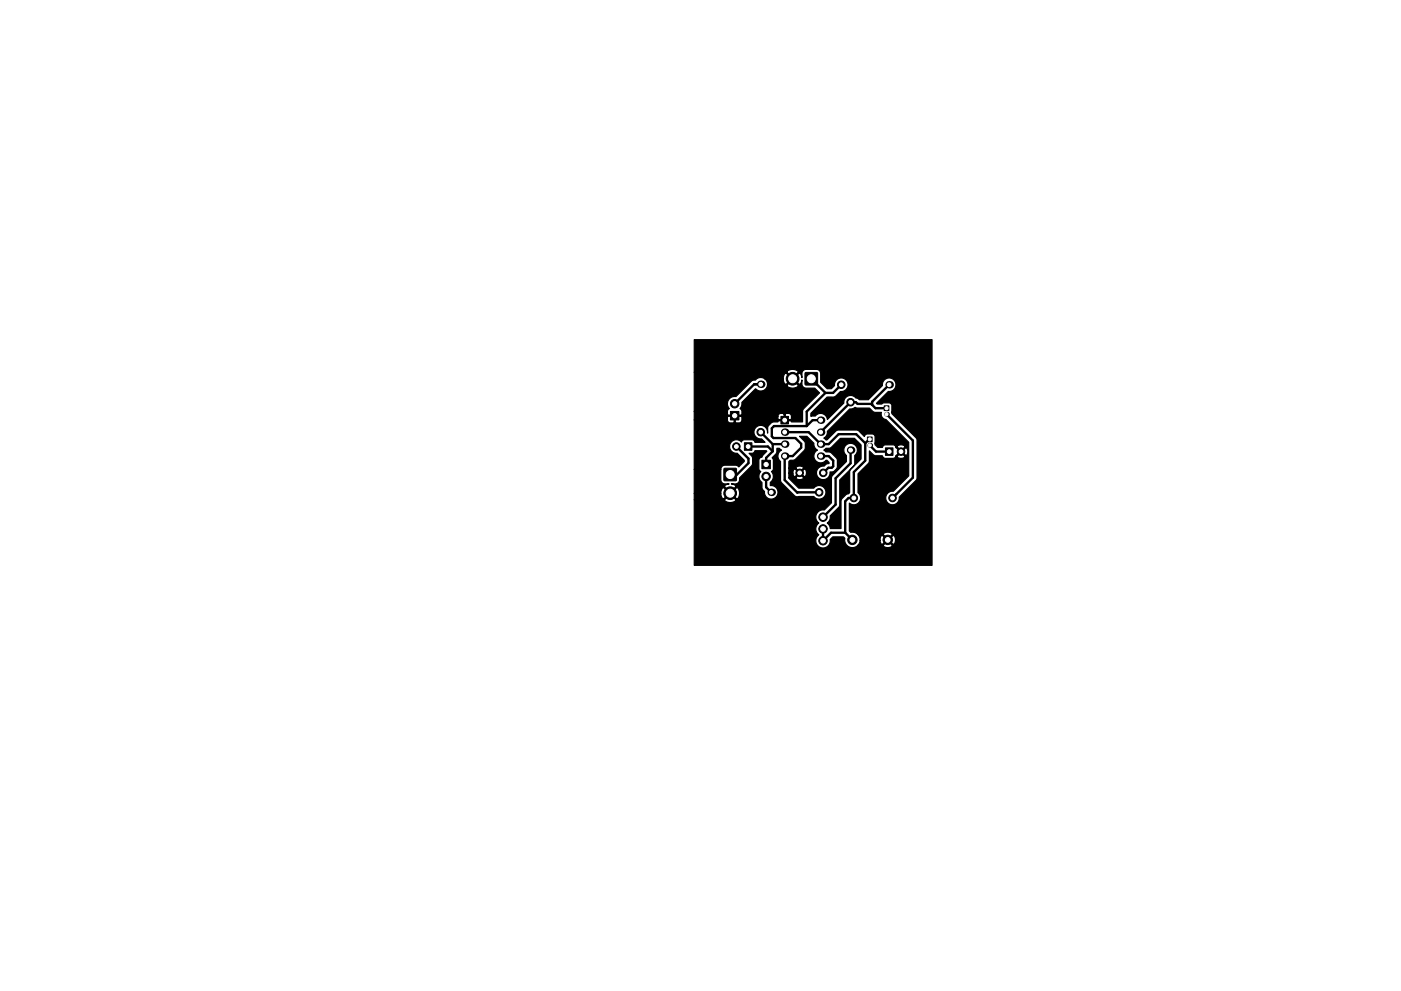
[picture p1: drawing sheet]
<svg xmlns="http://www.w3.org/2000/svg" width="297mm" height="210mm" viewBox="0 0 297 210" stroke-linecap="round" stroke-linejoin="round" font-family="sans-serif">
<g fill="#000">
<circle cx="161.3" cy="81.5" r=".8"/>
<circle cx="166.4" cy="96.8" r=".8"/>
<circle cx="166.4" cy="91.7" r=".8"/>
<circle cx="166.4" cy="94.2" r=".8"/>
<circle cx="174" cy="89.1" r=".8"/>
<circle cx="174" cy="94.2" r=".8"/>
<circle cx="174" cy="96.8" r=".8"/>
<circle cx="174" cy="91.7" r=".8"/>
<circle cx="180.3" cy="95.5" r=".8"/>
<circle cx="184.4" cy="94.5" r=".5"/>
<circle cx="188" cy="87.9" r=".5"/>
<circle cx="188.5" cy="81.6" r=".8"/>
<circle cx="163.5" cy="104.5" r=".8"/>
</g>
<g fill="#000" stroke="#000" stroke-width=".21">
<path d="M170.7 79.1h2.6v2.5h-2.6zM153.5 99.4h2.6v2.6h-2.6zM154.9 87.3h1.8v1.8h-1.8zM157.8 93.9h1.6v1.6h-1.6zM161.5 97.6h1.8v1.8h-1.8zM165.6 88.3h1.6v1.6h-1.6zM183.9 92.7h1v1h-1zM187.5 86.1h1v1h-1zM187.7 95h1.6v1.6h-1.6z"/>
<circle cx="155.8" cy="85.7" r=".9"/>
<circle cx="156.1" cy="94.7" r=".8"/>
<circle cx="161.3" cy="91.7" r=".8"/>
<circle cx="168" cy="80.4" r="1.35"/>
<circle cx="178.4" cy="81.6" r=".8"/>
<circle cx="180.3" cy="85.3" r=".8"/>
<circle cx="191" cy="95.8" r=".8"/>
<circle cx="154.8" cy="104.6" r="1.35"/>
<circle cx="162.4" cy="101.1" r=".9"/>
<circle cx="169.5" cy="100.3" r=".8"/>
<circle cx="173.7" cy="104.5" r=".8"/>
<circle cx="174.5" cy="109.7" r=".9"/>
<circle cx="174.5" cy="114.7" r=".9"/>
<circle cx="174.5" cy="112.2" r=".9"/>
<circle cx="174.5" cy="100.3" r=".8"/>
<circle cx="180.7" cy="114.5" r="1"/>
<circle cx="181" cy="105.7" r=".8"/>
<circle cx="188.2" cy="114.5" r="1"/>
<circle cx="189.2" cy="105.7" r=".8"/>
</g>
<g fill="none" stroke="#000" stroke-width=".5">
<path d="M156.1 94.7l2.6 2.6v1l-2.4 2.4h-1.5M158.6 94.7h4.2l1 1M161.3 91.7l2.5 2.5M161.3 81.5h-1.4l-4.1 4.2M163.8 94.2h2.6M163.8 94.2v1.5M163.8 95.7l-1.4 1.4v1.4M166.4 89.1h.7M166.4 91.7h5l2.6 2.5h1.7l2.1-2.1h3.7l1.9 1.9M171 90.4h-6.9l-.5 .5v1.7l.4 .3h4.6l1.3 1.3v.8l-1.8 1.8h-1.7v5l2.6 2.7h4.7M172 80.4l3 3M174 89.1h-1.7l-1.3 1.3"/>
<path d="M174 96.8h1.7l1 .9v1.2l-.4 .3h-.7l-1.1 1.1M175 83.4l-4 3.9v3.1M178.4 81.6l-1.8 1.8h-1.6M180.3 95.5v2.8l-3.1 3.2v5.6l-2.7 2.6M183.4 94v3.7l-2.4 2.5v5.5h-1.1l-.7 .7v6.6M184.4 94.5l1.3 1.3h2.8M184.4 93.2l-1 .8M188 87.9l5.5 5.6v7.8l-4.3 4.4M188 86.6h-2.4l-.9-.9h-2.9l-.3-.4h-1.2l-6.3 6.4M188.5 81.6l-3.6 3.6v.7M162.4 101.1v2.3l1.1 1.1M174.5 112.2v2.5l1.7-1.7h3"/>
<path d="M179.2 113l1.5 1.5"/>
</g>
<path d="M147.2 72.1h50.4v47.8h-50.4v-13.9h6.4l.1 .3 .4 .2 .8 .1 .7-.1 .4-.5-1.2-1.2-1.2 1.2h-6.4v-1.3h5.6a1.13 1.13 0 0 0 .6 1.1l1.2-1.2h.4l1.2 1.2 .3-.1 .2-.3 .1-.8-.2-.8-.4-.4-1.2 1.2h-.4l-1.2-1.2a1.23 1.23 0 0 0-.6 1.3h-5.6v-5.1h5.6v2.2a.89 .89 0 0 0 .9 .9h.9l-.9 .3-.1 .3 1.2 1.2 1.2-1.2-.1-.3-.8-.3h.8a1.13 1.13 0 0 0 1-1.4l2.6-2.7 .1-1.5-.8-.9 .9-.1 .4-.5h2.4l.1 .1-.8 .9a.7 .7 0 0 1-.7 .6l-.2 .4v1.8l.1 .4 .3 .2a1.52 1.52 0 0 0 .2 2.3l.1 1.2 .5 1a1.45 1.45 0 0 0 1.5 1.4 1.45 1.45 0 0 0 1.4-1.6 1.45 1.45 0 0 0-1.7-1.3 1.21 1.21 0 0 1 .5-1.2l.2-.9-.4-.9 .4-.4v-2l-.3-.5 1-1v-1h.5l.5 .4-.1 .1a1.43 1.43 0 0 0-.1 2.3v3.9l.2 .7 3 2.8 3.9 .1a1.44 1.44 0 0 0 2.1 .1 1.44 1.44 0 0 0-.1-2.1 1.44 1.44 0 0 0-2.1 .2h-3.2l-2-2.1v-.2h1.4a.96 .96 0 0 0 1.7 0l-.9-.8-.8 .8h-1.4v-.9h.8l.2 .7h.3l.8-.8h.3l.8 .8a.96 .96 0 0 0 0-1.6l-.8 .8h-.3l-.8-.8-.3 .1-.2 .8h-.8v-1.1h1.4l.8 .8 .9-.8a.96 .96 0 0 0-1.7 0h-1.4v-1.4l.2-.2 1.1-.2 2.1-2.2v-1.5l-1.2-1.2h1.6l1.5 1.5 .1 .7 .6 .7a1.44 1.44 0 0 0-.4 2.2 1.44 1.44 0 0 0 2.2 0h.2l.5 .4v.3h-.5l-.6 .5a1.45 1.45 0 0 0-1.6 1.4 1.45 1.45 0 0 0 1.5 1.5 1.45 1.45 0 0 0 1.4-1.7h.7l.7-.7 .1-.5v-1.3l-.2-.5-1.1-1.1-1.1-.1-.4-.4 .4-.4 1.1-.1 2-2h3l1.4 1.4v3l-2.4 2.4-.1 4.7-.8 .5-1 1.2v5.9l-2.3 .1-.1-.7-.5-.5 .6-.8v-.7l2-2.1v-5.6l3.1-3 .1-.5v-1.7l.2-.1a1.44 1.44 0 0 0-.1-2.1 1.44 1.44 0 0 0-2 .2 1.44 1.44 0 0 0 .2 2v1.3l-3.2 3.2v5.6l-1.7 1.5a1.54 1.54 0 0 0-1.5 1 1.54 1.54 0 0 0 .5 1.8 1.53 1.53 0 0 0 0 2.5 1.54 1.54 0 0 0 .3 2.6 1.54 1.54 0 0 0 2.1-1.6l.6-.6h2.2l.3 .3v.2a1.64 1.64 0 0 0 .9 1.6 1.64 1.64 0 0 0 1.9-.3h5.4l.1 .2 .9 .3 .8-.3 .1-.2-1-1-.9 1h-5.4l.3-.4 .2-.7h4.2a.81 .81 0 0 0 .5 .9l.9-1h.4l1 1 .2-.1 .3-.9-.3-.8-.2-.1-1 .9h-.4l-.9-.9a.94 .94 0 0 0-.5 1h-4.2l-.1-.5-.4-.7h5.4l.9 1 1-1-.1-.3-.9-.2-.8 .2-.1 .3h-5.4l-.7-.4h-.8l-.3-.3v-6a1.44 1.44 0 0 0 2-.1 1.44 1.44 0 0 0-.2-2.1v-4l2.4-2.4v-2.4l1.1 .9 1.7 .1 .2 .4 .4 .2 1.8-.1 .4-.4h.3l.1 .3 .2 .1h.9l.4-.1v-.3l-.8-.8-.8 .8h-.3l.1-.2 .9-.8h.3l.8 .8h.3l.2-.9-.2-.6-.3-.1-.8 .8h-.3l-.9-.8-.1-.2h.3l.8 .8 .8-.8v-.2l-.6-.2-.8 .1-.2 .3h-.3l-.4-.4h-1.9l-.3 .2-.2 .3h-1l-.6-.5v-1.7l-.1-.4-.4-.2h-1.2l-.3 .2-.2 .3-1.1-1.1-.5-.3h-4.1l-.4 .3-1.9 1.8-.6-.3 .6-.8 .1-.7 4.8-4.7 .6-.1a.85 .85 0 0 1 1.1-.1h2.4l1 .8 1.6 .1-.1 .2a1.13 1.13 0 0 0 1 1.3l4.9 4.8v7.2l-3.3 3.2a1.45 1.45 0 0 0-1.6 1.4 1.45 1.45 0 0 0 1.5 1.5 1.45 1.45 0 0 0 1.4-1.6l3.7-3.8v-8.2l-.2-.7-5.1-5v-1.7a.64 .64 0 0 0-.6-.6h-1.2l-.3 .2h-1l-.2-.1 2.6-2.5a1.44 1.44 0 0 0 1.6-1.5 1.44 1.44 0 0 0-1.6-1.4 1.44 1.44 0 0 0-1.3 1.6l-3 3h-1.9l-.7-.4a1.44 1.44 0 0 0-1.7-.4 1.44 1.44 0 0 0-.9 1.5l-3.5 3.5v-.1a1.44 1.44 0 0 0-1.1-1.2 1.44 1.44 0 0 0-1.4 .6h-1v-.6l3.5-3.5h1.6l1.2-1.1a1.44 1.44 0 0 0 1.6-1.4 1.44 1.44 0 0 0-1.5-1.5 1.44 1.44 0 0 0-1.4 1.6l-.6 .7h-.9l-1.4-1.4v-1.8a.89 .89 0 0 0-.9-.9h-2.2l-.5 .1-.4 .6v1a1.03 1.03 0 0 0-.6-.9l-1.2 1.2 1.2 1.2 .3-.2 .3-.8v1l.4 .6 .5 .1h1.8l1.1 1.1-3.5 3.4-.1 .5v2.2h-2.4l-.2-.2h-2.5l-.2 .2-1.1 .1-1 .9-.1 1.4a1.44 1.44 0 0 0-1.4-1.7 1.44 1.44 0 0 0-1.5 1.5 1.44 1.44 0 0 0 1.7 1.4l.7 .8h-2.1l-.2-.4-.5-.2h-1.7l-.5 .5a1.44 1.44 0 0 0-2.4 .4 1.44 1.44 0 0 0 1.5 2l1.5 1.5v.2l-1.2 1.2-.5-.4h-2.4l-.6 .3-.3 .6h-5.6v-10.5h7a.64 .64 0 0 0 .7 .6h.6l.1-.1v-1.3h.3v1.3l.2 .1h.7l.4-.2 .1-1-.1-.2h7.7v.6l.2 .1h1.1v-1.1h.3v1.1h1.1l.2-.1v-.8l-.4-.3-.7-.1-.5 .2-.1-.2h-.5a.64 .64 0 0 0-.7 .6h-10.5l-.2 .2v.6h-7v-1.8h7v.6l.2 .2h2.7l.2-.2v-.7l-.4-.5 .3-.6 .1-.7 3-2.9a1.44 1.44 0 0 0 1.4 .4 1.44 1.44 0 0 0 1-1.2h4.1l.2 .3 .3 .2 .8 .2 .8-.2 .4-.5-1.3-1.2-1.2 1.2h-4.1l-.1-.7-.4-.6h3.9l.1 .8 .5 .4 1.2-1.2-1.2-1.2-.3 .1-.2 .3-.1 .8h-3.9a1.43 1.43 0 0 0-2 .2l-.5 .1-.4 .2-3.3 3.2a1.53 1.53 0 0 0-1.6 .8 1.53 1.53 0 0 0 .2 1.8l-.3 .2-.1 .4h-7v-8.3h19.6l1.2 1.2 1.3-1.2a1.5 1.5 0 0 0-2.5 0h-19.6z" fill="#000" stroke="#000" stroke-width=".25"/>
<g fill="#fff" stroke="#fff" stroke-width=".21">
<circle cx="174" cy="89.1" r=".4"/>
<circle cx="166.4" cy="96.8" r=".4"/>
<circle cx="174" cy="91.7" r=".4"/>
<circle cx="166.4" cy="94.2" r=".4"/>
<circle cx="174" cy="94.2" r=".4"/>
<circle cx="166.4" cy="91.7" r=".4"/>
<circle cx="174" cy="96.8" r=".4"/>
<circle cx="166.4" cy="89.1" r=".4"/>
<circle cx="188.2" cy="114.5" r=".5"/>
<circle cx="180.7" cy="114.5" r=".5"/>
<circle cx="174.5" cy="114.7" r=".5"/>
<circle cx="174.5" cy="112.2" r=".5"/>
<circle cx="174.5" cy="109.7" r=".5"/>
<circle cx="161.3" cy="81.5" r=".4"/>
<circle cx="161.3" cy="91.7" r=".4"/>
<circle cx="163.5" cy="104.5" r=".4"/>
<circle cx="173.7" cy="104.5" r=".4"/>
<circle cx="180.3" cy="95.5" r=".4"/>
<circle cx="180.3" cy="85.3" r=".4"/>
<circle cx="181" cy="105.7" r=".4"/>
<circle cx="189.2" cy="105.7" r=".4"/>
<circle cx="188.5" cy="81.6" r=".4"/>
<circle cx="178.4" cy="81.6" r=".4"/>
<circle cx="184.4" cy="94.5" r=".33"/>
<circle cx="184.4" cy="93.2" r=".33"/>
<circle cx="188" cy="87.9" r=".33"/>
<circle cx="188" cy="86.6" r=".33"/>
<circle cx="168" cy="80.4" r=".85"/>
<circle cx="172" cy="80.4" r=".85"/>
<circle cx="154.8" cy="104.6" r=".85"/>
<circle cx="154.8" cy="100.7" r=".85"/>
<circle cx="155.8" cy="85.7" r=".45"/>
<circle cx="155.8" cy="88.2" r=".45"/>
<circle cx="162.4" cy="101.1" r=".45"/>
<circle cx="162.4" cy="98.5" r=".45"/>
<circle cx="156.1" cy="94.7" r=".4"/>
<circle cx="158.6" cy="94.7" r=".4"/>
<circle cx="174.5" cy="100.3" r=".4"/>
<circle cx="169.5" cy="100.3" r=".4"/>
<circle cx="191" cy="95.8" r=".4"/>
<circle cx="188.5" cy="95.8" r=".4"/>
</g>
</svg>
